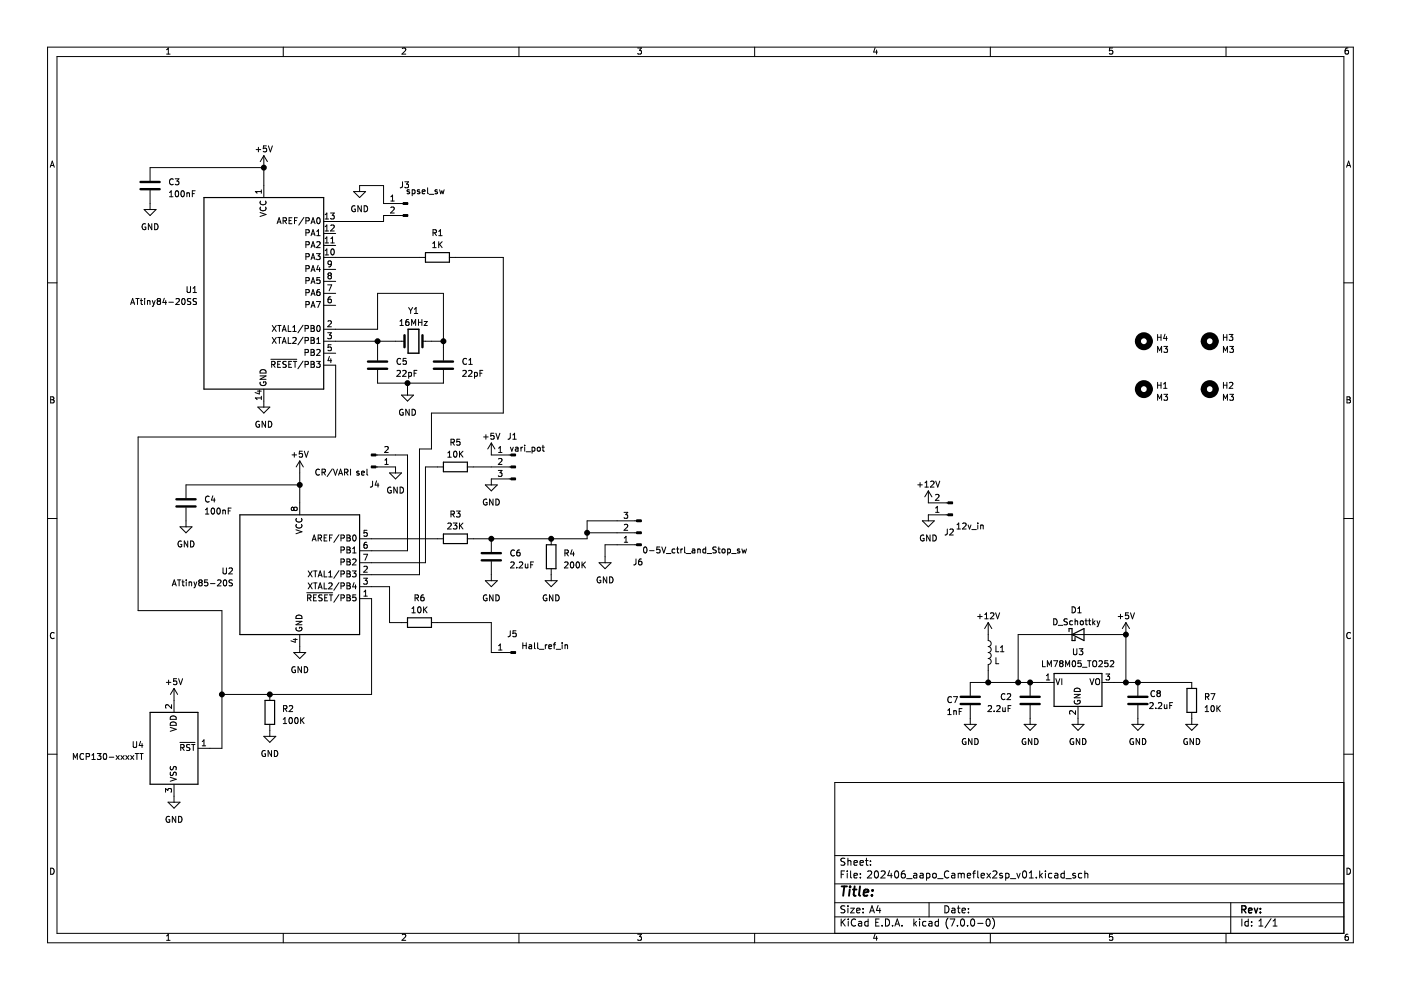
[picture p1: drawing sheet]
<svg xmlns="http://www.w3.org/2000/svg" width="297mm" height="210mm" viewBox="0 0 297 210" stroke-linecap="round" stroke-linejoin="round" font-family="sans-serif">
<path d="M.1 0h297v209.9h-297z" fill-rule="evenodd" fill="#fff" stroke="#fff" stroke-width=".35"/>
<g fill="none" stroke="#000" stroke-width=".21">
<path d="M10.1 10h276.8v189.9h-276.8zM12.1 12h272.8v185.9h-272.8zM35.3 11.5h.8M35.3 10.5l.4-.3v1.3M60.1 10v2M85.3 10.3l.5-.1 .2 .3-.8 1h.8M110 10v2M135.2 10.2h.8l-.4 .5 .3 .1v.5l-.1 .2-.6-.2M160 10v2M185.5 10.1l-.3 .9h.8M185.8 10.6v.9M210 10v2"/>
<path d="M235.9 10.2h-.6l-.1 .6 .6-.1 .1 .6-.2 .2-.5-.2M259.9 10v2M285.8 10.2h-.4l-.2 .3v.7l.2 .3 .5-.2-.1-.6h-.4l-.2 .2M10.6 35.5l.5-1.3 .4 1.3M10.8 35.1h.6M36.7 38a.56 .56 0 0 0-.8 .5 .56 .56 0 0 0 .8 .6M37.2 37.9h.7l-.4 .5 .4 .1v.6l-.2 .1-.5-.1M54.3 31.7h1M54.8 31.2v1M55.9 33v8.9M55.9 35.5h-24.1v2.8M55.9 33l-.7 1.3"/>
<path d="M55.9 33l.8 1.3M56.5 30.9h-.6l-.1 .6h.6l.1 .6-.2 .1-.5-.1M56.9 30.9l.4 1.3 .4-1.3M85.3 38.5v1.1l-.4 .2M85.8 38.5h.8l-.4 .5 .4 .1v.6l-.2 .1-.6-.1M90.7 39.8v1.1l.1 .2M285.5 35.5l.4-1.3 .5 1.3M285.6 35.1h.6M10.1 60h2M30.6 44.4h2.5l-1.3 1.3zM30.9 47.5a.58 .58 0 0 0-.8 .6 .58 .58 0 0 0 .8 .5v-.4h-.2M31.8 40.4v4"/>
<path d="M32.2 47.4v1.3l-.7-1.3v1.3M32.8 47.4a.64 .64 0 0 1 .7 .7 .64 .64 0 0 1-.7 .6zM35.9 41.7h.8M35.9 40.8l.4-.4v1.3M37.3 40.6l.2-.2a.68 .68 0 0 1 .4 .7 .68 .68 0 0 1-.4 .6l-.3-.5zM38.5 40.6l.2-.2a.68 .68 0 0 1 .4 .7 .68 .68 0 0 1-.4 .6l-.3-.5zM39.6 40.9v.8M39.6 41l.5-.1 .1 .8M40.8 41.1h.4M41.4 40.4h-.6v1.3M55.1 45.1l1.3 .4-1.3 .4M55.3 43.9a.56 .56 0 0 0 .5 .8 .56 .56 0 0 0 .5-.8"/>
<path d="M55.3 42.6a.56 .56 0 0 0 .5 .8 .56 .56 0 0 0 .5-.8M55.4 40.6h-1.3l.4 .4M55.4 40.3v.7M58.8 47.4l.4-1.2 .4 1.2M58.9 47.1h.6M60 46.8h.6l.1-.5-.7-.1v1.2M60.3 46.8l.4 .6M61.3 46.8h.4M61.9 46.2h-.6v1.2h.6M62.4 46.8h.5M63 46.2h-.6v1.2M64.4 46.1l-1.1 1.6"/>
<path d="M64.9 46.8h.6v-.5l-.6-.1v1.2M64.9 49.4l.6-.1v-.5l-.6-.1v1.3M64.9 59.5h.6v-.5l-.6-.1v1.2M64.9 51.9l.6-.1v-.4l-.6-.2v1.3M64.9 54.4h.6v-.5l-.6-.1v1.2M64.9 57l.6-.1v-.5l-.6-.1v1.3M65.9 55l.5-1.2 .4 1.2M65.9 52.5l.5-1.3 .4 1.3M65.9 50l.5-1.3 .4 1.3M65.9 47.4l.5-1.2 .4 1.2M65.9 57.6l.5-1.3 .4 1.3M66.1 54.7h.6"/>
<path d="M66.1 52.1h.6M66.1 49.6h.6M66.1 47.1h.6M66.1 59.8h.6M66.1 57.2h.6M67.1 53.8h.8l-.4 .5 .3 .1v.5l-.2 .1-.5-.1M67.2 51.4l.4-.2 .3 .4-.8 .9h.8M67.2 50h.7M67.2 49.1l.3-.4v1.3M67.3 46.3l.2-.1a.68 .68 0 0 1 .4 .6 .68 .68 0 0 1-.4 .6l-.3-.5zM67.5 56.3l-.3 .9h.7M67.8 56.7v.9"/>
<path d="M67.8 58.9h-.6v.6l.6-.1v.6l-.2 .1-.4-.1M68.6 54.6h21.6M68.6 52h2.6M68.6 49.5h2.6M68.6 59.7h2.6M68.6 57.1h2.6M68.9 54h.8M68.9 45.5l.4-.3v1.2M68.9 48.1l.4-.4v1.3M68.9 50.6l.4-.4v1.3M68.9 53.1l.4-.3v1.2M68.9 51.5h.8"/>
<path d="M68.9 49h.8M68.9 46.4h.8M69.8 58.4l-.3 .2 .1 .4 .2 .1h.2l.3-.2v-.3l-.3-.2M69.8 58.4l-.3-.2 .3-.3h.2l.3 .2-.3 .3M69.8 58.4h.2M70.1 45.2h.8l-.5 .4 .4 .2v.5l-.2 .1-.5-.1M70.1 47.8l.5-.1 .3 .4-.8 .9h.8M70.1 51.5h.8M70.1 50.6l.4-.4v1.3M70.3 52.9l.1-.1a.68 .68 0 0 1 .5 .6 .68 .68 0 0 1-.5 .6l-.3-.4zM70.3 55.9l-.3 .2-.3-.1-.1-.6 .4-.1 .3 .3-.1 .7-.2 .2-.3 .1M75 40.6h2.5l-1.3 1.3z"/>
<path d="M75.3 43.7a.58 .58 0 0 0-.8 .6 .58 .58 0 0 0 .8 .5v-.5h-.2M76.2 40.6v-1.3h5.1v3.9h4.2M76.6 43.6v1.3l-.7-1.3v1.3M77.2 43.6a.64 .64 0 0 1 .7 .7 .64 .64 0 0 1-.7 .6zM82.9 42.6h.7M82.9 41.7l.3-.3v1.2M82.9 44l.4-.1 .3 .4-.8 .9h.8M85.5 43h.9v.3h-.9zM85.5 45.6h.9v.2h-.9zM85.5 45.7h-4.2v1.3h-12.7M86.8 40.3l-.3-.1-.2 .2 .1 .2 .4 .1v.3h-.5M87.4 40.3l.4-.1 .2 .3-.1 .5h-.5"/>
<path d="M87.4 40.2v1.3M89 40.3l-.3-.1-.2 .2v.2l.5 .1v.3h-.5M89.5 40.7l.6-.2v-.2l-.4-.1-.2 .2 .1 .6h.5M91 41.2h1M91.7 52.5h.8M91.7 51.6l.4-.4v1.3M91.8 49.4l.6-.1 .1-.5-.7-.1v1.3M92.1 49.4l.4 .6M92.7 40.3l-.3-.1-.2 .2 .1 .2 .4 .1v.3h-.5M93 51.2v1.3M93 50h.7M93 49.1l.4-.4v1.3"/>
<path d="M93.2 51.8l.5 .7M93.2 40.2l.2 .9 .3-.6 .2 .6 .3-.9M93.7 51.2l-.7 .8M95.3 54.6h11.4v33h-15.2v7.6h-2.6v26.7h-12.7M284.9 60h2M27.7 64.6l.4-1.3 .4 1.3M27.8 64.2h.6M28.8 63.3h.7M29.1 63.3v1.3M29.8 63.7h.4M29.9 63.3v1.1l.3 .2M30.7 63.3v.1"/>
<path d="M30.7 63.7v.9M31.3 63.8h.4l.1 .8M31.3 63.7v.9M32.3 63.7l.3 .9M32.6 64.6l-.3 .4M32.9 63.7l-.3 .9M33.6 63.8l-.3-.2 .3-.3h.2l.2 .2-.2 .3M33.6 63.8l-.3 .3 .1 .3 .2 .2h.2l.2-.3v-.3l-.2-.2M33.6 63.8h.2M34.8 63.2l-.3 .9h.8M35.1 63.7v.9M35.8 64.1h1"/>
<path d="M37.3 63.4l.5-.1 .2 .4-.8 .9h.8M38.6 63.4l.2-.1a.68 .68 0 0 1 .5 .6 .68 .68 0 0 1-.5 .7l-.3-.5zM39.7 60.8v1l.2 .2h.4l.1-.2v-1M40.5 63.4h-.7v.4l.5 .2 .2 .3-.3 .3-.5-.1M40.9 62h.8M40.9 61.1l.4-.3v1.2M41.7 63.4h-.7v.4l.5 .2 .2 .3-.3 .3-.5-.1M55.1 79.7h1.3l-1.3 .7h1.3M55.3 78.5a.66 .66 0 0 1 .8-.1 .66 .66 0 0 1 .3 .7h-1.3zM57.4 76.2h5.5M57.6 77.3l.6-.1 .1-.5-.7-.1v1.3M57.7 69l.9 1.3"/>
<path d="M57.7 71.5l.9 1.3M57.9 77.3l.4 .6M58.6 69l-.9 1.3M58.6 71.5l-.9 1.3M58.9 69h.7M58.9 71.5h.7M58.9 77.2h.4M59.2 69v1.3M59.2 71.5v1.3M59.5 76.6h-.6v1.3h.6M59.8 70.3l.5-1.3 .4 1.3M59.8 72.8l.5-1.3 .4 1.3"/>
<path d="M60 69.9h.6M60 72.5h.6M60.7 76.7h-.7v.4l.6 .2 .1 .4-.3 .2-.4-.1M61.1 69v1.3h.6M61.1 71.5v1.3h.6M61.2 77.2h.5M61.8 76.6h-.6v1.3h.6M62.1 71.7l.5-.2 .2 .4-.8 .9h.8M62.1 69.4l.3-.4v1.3M62.1 70.3h.7M62.2 76.6h.7M62.6 76.6v1.3"/>
<path d="M64.3 68.9l-1.1 1.7M64.3 71.5l-1.1 1.6M64.3 76.6l-1.1 1.6M64.7 77.3l.6-.1v-.5l-.6-.1v1.3M64.7 72.2h.6v-.5l-.6-.2v1.3M64.7 69.7l.6-.1v-.5l-.6-.1v1.3M64.7 74.7h.6v-.5l-.6-.1v1.3M64.9 62.1l.6-.1v-.5l-.6-.1v1.3M64.9 64.6l.6-.1v-.4l-.6-.2v1.3M65.9 76.6h.5l.2 .3-.2 .3 .2 .1 .1 .4-.3 .2h-.5zM65.9 69h.5l.2 .2-.2 .4 .2 .1 .1 .3-.3 .3h-.5zM65.9 74.1h.5l.2 .2-.2 .4 .2 .1 .1 .3-.3 .3h-.5z"/>
<path d="M65.9 71.5h.5l.2 .3-.2 .4 .2 .1 .1 .3-.3 .2h-.5zM65.9 69.6h.5M65.9 72.2h.5M65.9 77.2h.5M65.9 74.7h.5M65.9 65.2l.5-1.3 .4 1.3M65.9 62.7l.5-1.3 .4 1.3M65.9 60.1l.5-1.2 .4 1.2M66.1 64.8h.6M66.1 62.3h.6M67.1 76.6h.8l-.4 .5 .3 .1v.6l-.2 .1-.5-.1M67.1 63.9h.8l-.5 1.3"/>
<path d="M67.2 74.2l.4-.1 .3 .3-.8 1h.8M67.2 71.9l.3-.4v1.3M67.2 72.8h.7M67.3 69.1l.2-.1a.68 .68 0 0 1 .4 .6 .68 .68 0 0 1-.4 .7l-.3-.5zM67.8 61.4l-.4 .1-.2 .2v.7l.2 .3 .4-.2v-.6h-.4l-.2 .2M68.6 77.4h2.6v15.3h-41.9v36.8h17.8v29.2h-5.1M68.6 69.8h11.5v-7.6h13.9v14.2M68.6 72.3h17.2M68.6 62.2h2.6M68.6 74.9h2.6M68.6 64.7h2.6M69.5 70.5h.8l-.5 .5 .4 .2v.5l-.2 .1-.5-.1"/>
<path d="M69.5 60.4h.8l-.5 1.3M69.5 68.1l.5-.1 .3 .4-.8 .9h.8M69.8 75.6l-.3 .9h.8M70.1 76v.9M70.1 62.9l-.3 .1-.2 .2-.1 .8 .3 .2 .4-.1-.1-.6-.3-.1-.3 .3M70.2 73.1h-.6l-.1 .6 .6-.1 .1 .6-.2 .2-.5-.2M80.1 72.3v4.1M80.1 78.4v2.8h13.9v-2.8M84.2 78.6l.5-.1 .2 .4-.8 .9h.8M84.8 69h.7M84.8 68.1l.4-.4v1.3M85 76.1a.56 .56 0 0 0-.8 .5 .56 .56 0 0 0 .8 .5"/>
<path d="M85.4 78.6l.5-.1 .2 .4-.8 .9h.8M86.1 76h-.6l-.1 .6 .6-.1 .1 .6-.2 .2-.5-.2M86.6 67.7l-.4 .1-.1 .2-.1 .8 .2 .2 .5-.1-.1-.6-.4-.1-.2 .3M86.6 65.2l.5 .7M86.7 79h.3l.3 .2-.2 .5h-.4M86.7 79v1.2M87.1 65.9v.6M87.3 69v-1.3l.4 .9 .4-.9v1.3M87.5 65.2l-.4 .7M87.8 79.1h.4M87.8 66.5h.8M87.8 65.6l.4-.4v1.3"/>
<path d="M88.4 78.5h-.6v1.3M88.7 67.7v1.3M88.7 68.3h.8M89.5 67.7v1.3M89.6 72.3h4.4M89.9 68.2h.7l-.7 .8h.7M98.1 78.6l.5-.1 .3 .4-.8 .9h.8M98.9 76.1a.56 .56 0 0 0-.8 .5 .56 .56 0 0 0 .8 .5M99.3 78.6l.5-.1 .3 .4-.8 .9h.8M99.4 77.3h.7M99.4 76.4l.4-.4v1.3M100.6 79h.4l.2 .2-.1 .5h-.5"/>
<path d="M100.6 79v1.2M101.8 79.1h.4M102.4 78.5h-.6v1.3M245.4 71.5h.8M245.4 70.9v1.3M245.4 74.7v-1.2l.5 .9 .4-.9v1.2M246.2 70.9v1.3M246.8 73.5h.7l-.4 .4 .4 .2v.5l-.2 .1-.5-.1M247 70.9l-.3 .9h.8M247.3 71.3v.9M259.4 70.9v1.3M259.4 74.7v-1.2l.4 .9 .4-.9v1.2"/>
<path d="M259.4 71.5h.7M260.1 70.9v1.3M260.6 70.9h.8l-.4 .5 .3 .1v.6l-.2 .1-.5-.1M260.7 73.5h.8l-.4 .4 .4 .2v.5l-.2 .1-.6-.1M10.7 84.1h.5l.2 .3-.2 .3 .2 .2 .1 .3-.3 .2h-.5zM10.7 84.7h.5M54.6 82.9h.8M54.7 86.3h2.5l-1.3 1.3zM55 89.4a.58 .58 0 0 0-.8 .6 .58 .58 0 0 0 .8 .5v-.5h-.2M55 82.7v.8l-.9-.3M55.2 81a.58 .58 0 0 0 .6 .8 .58 .58 0 0 0 .5-.8h-.4v.2M55.4 84.4h-1.3l.4 .3"/>
<path d="M55.4 84v.7M55.9 82.5v3.8M56.3 89.3v1.3l-.7-1.3v1.3M56.9 89.3a.64 .64 0 0 1 .7 .7 .64 .64 0 0 1-.7 .6zM61.9 96.4h1M62.4 96v.9M63.6 97.7v11.5M63.6 97.7l-.8 1.3M63.6 97.7l.7 1.3M64.1 95.7h-.6l-.1 .6 .6-.1 .1 .6-.2 .1-.5-.1M64.5 95.7l.4 1.2 .5-1.2M67.7 99.6a.56 .56 0 0 0-.8 .5 .56 .56 0 0 0 .8 .5"/>
<path d="M70.5 99.4l-1.1 1.6M70.7 99.5l.4 1.2 .4-1.2M74.3 99.5v1.2M76.1 100l-.3-.1-.2 .2 .1 .2 .4 .1v.3h-.5M77.8 99.5v1.1l.2 .1M78.8 96.3h.8v.3h-.8zM78.8 98.9h.8v.2h-.8zM79.6 96.5h6.8v20.3h-10.2M79.6 99h4.3v1.3M81.6 94.8l.5-.1 .2 .3-.8 .9h.8M81.6 98.5h.7M81.6 97.6l.4-.4v1.3"/>
<path d="M85.1 83.8h2.6l-1.3 1.2zM85.4 86.8a.58 .58 0 0 0-.7 .6 .58 .58 0 0 0 .8 .5v-.4h-.2M86.4 81.2v2.6M86.8 86.8v1.2l-.8-1.2v1.2M87.4 86.8a.64 .64 0 0 1 .7 .6 .64 .64 0 0 1-.7 .6zM94 99h-3.8v20.3h-14M95 96.9h.7M95 96l.3-.3v1.2M95.6 93.8l.6-.1 .1-.5-.7-.1v1.3M95.9 93.8l.4 .6M96.3 95.8l.2-.1a.68 .68 0 0 1 .4 .6 .68 .68 0 0 1-.4 .6l-.3-.5zM97.4 95.7v1.2"/>
<path d="M97.5 93.1h-.6l-.1 .6h.6l.1 .6-.2 .1-.5-.1M97.6 96.2l.6 .7M98.2 95.7l-.8 .7M99.1 99h9.3M102.5 92.6h1M103 92.2v.9M104.2 93.9v2.6h4.2M104.2 93.9l-.8 1.3M104.2 93.9l.7 1.3M104.7 91.9h-.6l-.1 .6 .7-.1v.6l-.2 .1-.5-.1M105.1 91.9l.5 1.2 .4-1.2M105.7 99.7h.7l-.4 .5 .4 .1v.6l-.2 .1-.5-.1"/>
<path d="M105.7 95l.4-.3v1.2M105.7 95.9h.7M105.7 97.3l.5-.1 .2 .4-.7 .9h.7M108.2 91.9l-.1 1-.4 .2M108.2 94.8l.3 .9 .3-.9M108.4 96.3h.8v.3h-.8zM108.4 98.9h.8v.2h-.8zM108.7 92.2l.4-.3v1.2M108.7 93.1h.8M109.3 94.9h.5l.1 .8M109.9 95.1l-.7 .3 .2 .3 .5-.1M110.5 94.8v.9"/>
<path d="M110.8 94.8l-.3 .3M111.2 94.4v.1M111.2 94.8v.9M111.5 95.8h1M112.8 94.9l.4-.1 .2 .3-.1 .5h-.5M112.8 94.8v1.3M114 94.9l.1-.1 .4 .1-.1 .7-.4-.1zM114.9 94.8h.5M115.1 94.4v1.1l.3 .2M245.4 81.1v1.2M245.4 84.9v-1.3l.5 .9 .4-.9v1.3M245.4 81.7h.8"/>
<path d="M246.2 81.1v1.2M246.7 82.3h.7M246.7 81.4l.4-.3v1.2M246.8 83.6h.7l-.4 .5 .4 .1v.6l-.2 .1-.5-.1M259.4 81.1v1.2M259.4 84.9v-1.3l.4 .9 .4-.9v1.3M259.4 81.7h.7M260.1 81.1v1.2M260.7 81.2l.4-.1 .3 .3-.8 .9h.8M260.7 83.6h.8l-.4 .5 .4 .1v.6l-.2 .1-.6-.1M285.6 84.1h.4l.3 .3-.3 .3 .3 .2v.3l-.2 .2h-.5zM285.6 84.7h.4"/>
<path d="M10.1 109.9h2M38.2 111.7h2.5l-1.3 1.3zM38.5 114.8a.58 .58 0 0 0-.8 .5 .58 .58 0 0 0 .8 .6v-.5h-.2M39.4 107.6v4.1M39.8 114.7v1.3l-.7-1.3v1.3M40.4 114.7a.64 .64 0 0 1 .7 .6 .64 .64 0 0 1-.7 .7zM43.6 109h.7M43.6 108.1l.3-.4v1.3M44.3 105.3a.56 .56 0 0 0-.8 .5 .56 .56 0 0 0 .8 .5M44.9 107.8l.2-.1a.68 .68 0 0 1 .4 .7 .68 .68 0 0 1-.4 .6l-.3-.5zM45.1 105.1l-.3 .9h.8M45.4 105.6v.9"/>
<path d="M46.1 107.8l.2-.1a.68 .68 0 0 1 .4 .7 .68 .68 0 0 1-.4 .6l-.3-.5zM47.2 108.3l.5-.1 .1 .8M47.2 108.1v.9M48.4 108.3h.4M49 107.7h-.6v1.3M62.3 107.8l.2-.3h.3l.2 .3v.2l-.2 .3-.4-.1-.1-.2M62.3 107.8l-.2-.3-.3 .3v.3l.2 .2 .3-.3M62.3 107.8v.2M62.7 112.3l1.3 .4-1.3 .5M62.9 111.2a.56 .56 0 0 0 .5 .8 .56 .56 0 0 0 .5-.8M62.9 109.9a.56 .56 0 0 0 .5 .8 .56 .56 0 0 0 .5-.8M63.6 102.8h-24.2v2.8"/>
<path d="M66.2 114.7l.4-1.3 .4 1.3M66.3 114.3h.6M67.5 114.1l.6-.1v-.4l-.6-.2v1.3M67.8 114.1l.4 .6M68.3 100.1h.6v-.5l-.6-.1v1.2M68.6 100.1l.4 .6M68.7 114h.4M69.3 113.4h-.6v1.3h.6M69.9 114h.4M70.5 113.4h-.6v1.3M71.8 100.7l.4-1.2 .4 1.2M71.9 113.4l-1.1 1.6"/>
<path d="M71.9 100.4h.6M72.3 116.6h.6l.1-.5-.7-.1v1.2M72.3 119.2l.6-.1 .1-.5-.7-.1v1.3M72.3 114.1l.6-.1 .1-.4-.7-.2v1.3M73.1 100.1h.6v-.5l-.6-.1v1.2M73.4 100.1l.4 .6M73.6 118.5h.4l.2 .3-.2 .3 .2 .1 .1 .3-.3 .3h-.4zM73.6 116h.4l.2 .2-.2 .4 .2 .1 .1 .3-.3 .2h-.4zM73.6 113.4h.4l.2 .3-.2 .3 .2 .2 .1 .3-.3 .2h-.4zM73.6 114h.4M73.6 116.6h.4M73.6 119.1h.4"/>
<path d="M74.8 117.2h.7M74.8 118.6l.5-.1 .2 .4-.8 .9h.8M74.8 116.3l.3-.3v1.2M74.9 113.6l.2-.2a.68 .68 0 0 1 .4 .7 .68 .68 0 0 1-.4 .6l-.3-.5zM76.2 114.2h17.8M76.7 100.3l.6-.1-.1-.2-.4-.1-.1 .2v.6h.5M77.1 117.5h.8l-.5 1.3M77.8 115h-.4l-.2 .3v.7l.2 .2 .4-.1v-.6h-.4l-.2 .2M77.8 112.4h-.6v.6h.6v.6l-.2 .1-.4-.1M79 102l-.1 1.1-.4 .2M79.8 101.9l-.3 1h.8M80.1 102.4v.9"/>
<path d="M82.6 100.3h2.5l-1.2 1.2zM82.9 103.3a.58 .58 0 0 0-.7 .6 .58 .58 0 0 0 .8 .5v-.4h-.3M84.2 103.3v1.2l-.7-1.2v1.2M84.8 103.3a.64 .64 0 0 1 .8 .6 .64 .64 0 0 1-.8 .6zM95 111l.4-.1 .3 .4-.8 .9h.8M95.6 109h.6l.1-.5-.7-.1v1.2M95.9 109l.4 .6M96.1 110.9h.8l-.4 .5 .3 .1v.5l-.2 .2-.5-.2M96.8 108.4h.8l-.5 .4 .4 .2v.5l-.2 .1-.5-.1M97.4 110.9v1.3M97.6 111.4l.6 .8M98.2 110.9l-.8 .7"/>
<path d="M102.9 102.8h2.5l-1.2 1.3zM103.2 105.9a.58 .58 0 0 0-.7 .6 .58 .58 0 0 0 .8 .5v-.5h-.3M104.2 114.2v2.8M104.2 119.1v4M104.5 105.8v1.3l-.7-1.3v1.3M105.1 105.8a.64 .64 0 0 1 .8 .7 .64 .64 0 0 1-.8 .6zM108.3 119.3l.5-.2 .2 .4-.8 .9h.8M108.4 101.5h-4.2v1.3M108.4 101.4h.8v.3h-.8zM109.1 116.7a.56 .56 0 0 0-.8 .5 .56 .56 0 0 0 .8 .6M110.1 119.3l.5-.2 .2 .4-.8 .9h.8M110.2 116.6l-.4 .1-.2 .2v.7l.2 .3 .4-.1v-.7h-.4l-.2 .2"/>
<path d="M111.4 119.6v.8l.5-.1M111.9 119.6v.8M112.5 119.7h.4M113.1 119.1h-.6v1.3M116.9 114.2v1.3M119.7 119.3l.5-.2 .2 .4-.7 .9h.7M119.8 117.3l.6-.1v-.5l-.6-.1v1.3M120.1 117.3l.4 .6M121 119.3l.2-.2a.68 .68 0 0 1 .5 .7 .68 .68 0 0 1-.5 .6l-.3-.5zM121.3 116.5l-.3 1h.8M121.6 117v.9M122.3 119.3l.1-.2a.68 .68 0 0 1 .5 .7 .68 .68 0 0 1-.5 .6l-.3-.5z"/>
<path d="M123.4 119.1v1.3M123.6 119.7l.5 .7M124.1 119.1l-.7 .8M124.5 113h10.5M127 119.3h2.6l-1.3 1.3zM132.3 108.6h.8l-.4 .5 .3 .1v.6l-.2 .1-.5-.1M132.4 115h.7M132.4 114.1l.3-.4v1.3M132.4 111.3l.4-.1 .3 .3-.8 .9h.8M134.8 118.5v1.1l-.4 .2M135 110.4h-10.5v3.8h-25.4M135 115.5h-6.7v3.8"/>
<path d="M135 110.3h.9v.3h-.9zM135 112.8h.9v.3h-.9zM135 115.4h.9v.2h-.9zM136 118.5l-.4 .1-.2 .2v.7l.2 .3 .5-.1-.1-.6-.4-.1-.2 .2M136.6 116.1l.1-.1a.68 .68 0 0 1 .5 .6 .68 .68 0 0 1-.5 .6l-.3-.4zM137.7 116.8h1M139.9 116h-.6l-.1 .6 .6-.1 .1 .6-.2 .1-.5-.1M140.3 116l.4 1.2 .5-1.2M141.3 117.4h.9M143.1 116.5l-.4-.1-.2 .2 .1 .6h.5M143.5 116.4h.4M143.6 116v1.1l.3 .1"/>
<path d="M144.4 116.4v.8M144.7 116.4l-.3 .2M145.1 116v1.1l.2 .1M145.5 117.4h1M146.8 116.5h.5v.7M147.3 116.7l-.6 .2 .2 .3h.4M147.9 116.5h.5l.1 .7M147.9 116.4v.8M149.6 116.5l-.3-.1-.3 .2 .1 .6h.5M149.6 116v1.2M149.9 117.4h1M151.9 116l-.7 .1v.4l.5 .2 .2 .3-.3 .2h-.5"/>
<path d="M152.2 116.4h.5M152.4 116v1.1l.3 .1M153.1 116.5l.2-.1 .4 .1-.1 .7-.5-.1zM154.3 116.5l.3-.1 .3 .2-.1 .6h-.5M154.3 116.4v1.3M155.1 117.4h1M156.8 116.5l-.3-.1-.2 .2 .1 .2 .4 .1v.3h-.5M157.3 116.4l.2 .8 .3-.6 .2 .6 .3-.8M194.6 102.8h1M195.1 102.3v1M195.6 110.4h2.5l-1.3 1.3zM195.9 113.5a.58 .58 0 0 0-.8 .6 .58 .58 0 0 0 .8 .5v-.4h-.2"/>
<path d="M196.1 103.3h.7M196.1 102.4l.4-.4v1.3M196.8 104.1v2.5h4.2M196.8 104.1l-.7 1.3M196.8 104.1l.8 1.3M197.2 113.4v1.3l-.7-1.3v1.3M197.3 102.1l.5-.1 .2 .4-.7 .9h.7M197.8 113.4a.64 .64 0 0 1 .7 .7 .64 .64 0 0 1-.7 .6zM198.4 108.6h.7M198.4 107.7l.3-.3v1.2M198.4 104.9l.5-.1 .2 .4-.8 .9h.8M198.4 102l.4 1.3 .4-1.3"/>
<path d="M200.8 112.2v1.1l-.4 .1M201 109h.9v.3h-.9zM201 109.2h-4.2v1.2M201 106.5h.9v.2h-.9zM201.4 112.3l.5-.1 .2 .3-.8 .9h.8M202.9 112.2h.7M202.9 111.3l.4-.4v1.3M204.1 111l.5-.1 .2 .4-.8 .9h.8M205.3 111.3l.3 .9 .3-.9M206 112.3h1M207.3 110.9v.1M207.3 111.3v.9"/>
<path d="M207.9 111.3v.9M207.9 111.4h.5l.1 .8M284.9 109.9h2M11.5 134.2a.58 .58 0 0 0-.8 .6 .58 .58 0 0 0 .8 .5M36.5 124.2l.4-1.2 .5 1.2M36.6 123.9h.6M37.6 123h.7M38 123v1.2M38.6 123.4h.5M38.8 123v1l.3 .2M39.5 123v.1M39.5 123.4v.8"/>
<path d="M40.1 123.5l.5-.1v.8M40.1 123.4v.8M41.1 123.4l.3 .8M41.4 124.2l-.3 .4M41.7 123.4l-.3 .8M42.4 123.5l-.3 .2 .1 .4 .2 .1h.2l.3-.2v-.3l-.3-.2M42.4 123.5l-.3-.2 .3-.3h.2l.3 .2-.3 .3M42.4 123.5h.2M44 123h-.6v.6l.6-.1v.6l-.2 .1-.4-.1M44.6 123.7h1M46.1 123.1l.5-.1 .3 .3-.8 .9h.8M47.3 120.4v1l.2 .3 .4-.1 .1-.2v-1"/>
<path d="M47.5 123.1l.1-.1a.68 .68 0 0 1 .5 .6 .68 .68 0 0 1-.5 .6l-.3-.5zM48.6 120.5l.4-.1 .3 .4-.8 .9h.8M49.3 123l-.7 .1v.3l.6 .3 .1 .3-.3 .2h-.4M62.2 135.6h.8M62.3 138.4h2.5l-1.2 1.2zM62.6 135.4v.8l-.9-.3M62.7 131.7h1.3l-1.3 .8h1.3M62.8 133.1a.58 .58 0 0 0 .6 .7 .58 .58 0 0 0 .5-.8h-.4v.3M62.9 130.5a.66 .66 0 0 1 .8 0 .66 .66 0 0 1 .3 .6h-1.3zM63.6 134.5v3.9M65 125.7h5.5M65.2 126.8l.6-.1 .1-.5-.7-.1v1.3"/>
<path d="M65.3 121l.9 1.3M65.3 123.6l.9 1.3M65.5 126.8l.4 .6M66.2 121l-.9 1.3M66.2 123.6l-.9 1.3M66.5 123.6h.7M66.5 121h.7M66.5 126.7h.4M66.9 121v1.3M66.9 123.6v1.3M67.1 126.1h-.6v1.3h.6M67.5 122.3l.4-1.3 .4 1.3"/>
<path d="M67.5 124.9l.4-1.3 .4 1.3M67.6 122h.6M67.6 124.5h.6M68.3 126.2h-.7v.4l.6 .3 .1 .3-.2 .2-.5-.1M68.7 121v1.3h.6M68.7 123.6v1.3h.6M68.8 126.7h.5M69.5 126.1h-.7v1.3h.7M69.7 123.7l.5-.1 .2 .3-.8 1h.8M69.7 122.3h.7M69.7 121.4l.4-.4v1.3M69.8 126.1h.7"/>
<path d="M70.2 126.1v1.3M71.9 126.1l-1.1 1.6M71.9 121l-1.1 1.6M71.9 123.5l-1.1 1.7M72.3 126.8l.6-.1 .1-.5-.7-.1v1.3M72.3 124.3l.6-.1 .1-.5-.7-.1v1.3M72.3 121.7h.6l.1-.5-.7-.2v1.3M73.6 126.1h.4l.2 .3-.2 .3 .2 .2 .1 .3-.3 .2h-.4zM73.6 121h.4l.2 .3-.2 .4 .2 .1 .1 .3-.3 .2h-.4zM73.6 123.6h.4l.2 .2-.2 .4 .2 .1 .1 .3-.3 .3h-.4zM73.6 126.7h.4M73.6 121.7h.4"/>
<path d="M73.6 124.2h.4M74.7 121h.8l-.4 .5 .3 .2v.5l-.1 .1-.6-.1M75.1 123.5l-.3 .9h.8M75.4 124v.9M75.4 126.1h-.6v.6h.6v.6l-.1 .1-.5-.1M76.2 124.4h6.4v7.6h3.8M76.2 126.9h2.6v20.3h-31.7M77.1 122.6h.8l-.4 .5 .3 .1v.5l-.2 .2-.5-.2M77.2 125.5l.3-.4v1.3M77.2 126.4h.7M77.2 120.2l.4-.1 .3 .3-.8 .9h.8M87.3 129.9h.8"/>
<path d="M87.3 129l.4-.3v1.2M88 126.8l.6-.1 .1-.5-.7-.1v1.3M88.3 126.8l.4 .6M88.7 128.8l.1-.1a.68 .68 0 0 1 .5 .6 .68 .68 0 0 1-.5 .6l-.3-.5zM89.8 126.1l-.3 .1-.2 .2-.1 .8 .3 .2 .4-.1-.1-.6-.3-.1-.3 .3M89.8 128.7v1.2M90 129.2l.5 .7M90.5 128.7l-.7 .7M91.5 132h12.7v6.4h4.2M102.9 123.1h2.5l-1.2 1.3zM103.2 126.2a.58 .58 0 0 0-.7 .6 .58 .58 0 0 0 .8 .5v-.4h-.3M104.5 126.1v1.3l-.7-1.3v1.3"/>
<path d="M105.1 126.1a.64 .64 0 0 1 .8 .7 .64 .64 0 0 1-.8 .6zM105.7 137.8h.7M105.7 136.9l.4-.3v1.2M108.2 133.7l-.1 1.1-.4 .2M108.4 138.2h.8v.3h-.8zM109.4 133.7h-.6l-.1 .6h.6l.1 .6-.2 .1-.5-.1M109.6 120.3v.1M110.8 136.3v1.2M110.8 136.9h.8M111.6 136.3v1.2M112.2 136.8h.5v.7M112.7 137l-.6 .2 .2 .3h.4"/>
<path d="M113.3 136.3v1.1l.2 .1M114 136.3v1.1l.2 .1M114.4 137.7h.9M115.6 123.1h2.5l-1.2 1.3zM115.6 136.7v.8M115.9 126.2a.58 .58 0 0 0-.7 .6 .58 .58 0 0 0 .8 .5v-.4h-.3M116 136.7l-.4 .2M116.3 137.1l.7-.1-.1-.2-.4-.1-.2 .2 .1 .6h.5M116.9 120.6v2.5M117.2 126.1v1.3l-.7-1.3v1.3M117.3 136.7h.5M117.8 136.3l-.3 .2v1"/>
<path d="M117.8 126.1a.64 .64 0 0 1 .8 .7 .64 .64 0 0 1-.8 .6zM117.9 137.7h1M119.2 136.3v.1M119.2 136.7v.8M119.8 136.8h.5v.7M119.8 136.7v.8M127.3 122.4a.58 .58 0 0 0-.7 .6 .58 .58 0 0 0 .8 .5v-.5h-.3M128.6 122.3v1.3l-.7-1.3v1.3M129.3 122.3a.64 .64 0 0 1 .7 .7 .64 .64 0 0 1-.7 .6zM207.3 130.7h1M207.8 130.2v1M208.8 131.2h.7"/>
<path d="M208.8 130.3l.4-.4v1.3M209.5 132v3.8a.63 .63 0 0 1 .7 .6 .63 .63 0 0 1-.7 .7 .63 .63 0 0 1 .7 .6 .63 .63 0 0 1-.7 .7 .63 .63 0 0 1 .7 .6 .63 .63 0 0 1-.7 .6 .63 .63 0 0 1 .7 .7 .63 .63 0 0 1-.7 .6v3.8M209.5 132l-.7 1.3M209.5 132l.8 1.3M210 130.1l.5-.2 .2 .4-.8 .9h.8M211.1 129.9l.4 1.3 .4-1.3M211.2 136.9v1.3h.6M211.2 139.5v1.2h.6M212.1 138.2h.8M212.1 137.3l.4-.4v1.3M223.4 131.2a.64 .64 0 0 1 .7 .6 .64 .64 0 0 1-.7 .7zM224.4 132.6h.9"/>
<path d="M226.3 131.3h-.7v.4l.6 .2 .1 .3-.2 .3-.5-.1M227.3 128.7a.64 .64 0 0 1 .7 .6 .64 .64 0 0 1-.7 .6zM227.4 131.7l-.4-.1-.2 .3 .1 .5h.5M227.6 137.5v1.1l.2 .2h.3l.2-.2v-1.1M227.9 131.7h.5l.1 .8M227.9 131.2v1.3M228.5 129.9h.7M228.5 129l.4-.3v1.2M228.8 137.5h.8l-.4 .5 .3 .2v.5l-.2 .1-.5-.1M229.1 131.7l.2-.1 .3 .1v.7h-.5zM230.1 131.6h.4M230.2 131.2v1.1l.3 .2"/>
<path d="M230.8 131.6h.5M231 131.2v1.1l.3 .2M231.7 131.2v1.3M231.8 132l.4 .5M232.2 131.6l-.5 .5M232.6 131.6l.3 .9M232.9 132.5l-.3 .4M233.2 131.6l-.3 .9M237.1 130.7h.9M237.6 130.2v1M238.7 134.5h-22.8v10.2M238.7 132v12.7"/>
<path d="M238.7 132l-.7 1.3M238.7 132l.8 1.3M239.3 129.9h-.6l-.1 .6h.6l.1 .6-.2 .1-.5-.1M239.7 129.9l.4 1.3 .4-1.3M286.3 134.2a.58 .58 0 0 0-.8 .6 .58 .58 0 0 0 .8 .5M10.1 159.9h2M17.7 159.9a.56 .56 0 0 0-.8 .5 .56 .56 0 0 0 .8 .5M20.6 159.8h.8l-.4 .4 .4 .2v.5l-.2 .1-.6-.1M22 159.9l.2-.1a.68 .68 0 0 1 .4 .6 .68 .68 0 0 1-.4 .6l-.3-.5zM28.2 157.2v1.1l.3 .2h.2l.3-.2v-1.1M28.7 159.8h.7M29 159.8v1.2"/>
<path d="M29.6 159.8h.8M29.8 157.2l-.3 .9h.8M30 159.8v1.2M30.1 157.6v.9M35.3 144.7h.9M35.7 144.2v1M36.1 154.2l1.3 .4-1.3 .5M36.3 153.2a.66 .66 0 0 1 .7-.1 .66 .66 0 0 1 .4 .7h-1.3zM36.3 151.9a.66 .66 0 0 1 .7-.1 .66 .66 0 0 1 .4 .7h-1.3zM36.4 149.4v.8l-.9-.8-.4 .3 .1 .4M36.9 146v5M36.9 146l-.8 1.2"/>
<path d="M36.9 146l.8 1.2M37.4 143.9h-.6v.6l.6-.1v.6l-.1 .2-.5-.2M37.9 143.9l.4 1.3 .4-1.3M38.1 157.4h3.2M38.3 158.5h.6l.1-.5-.7-.1v1.2M38.6 158.5l.4 .6M40.3 157.9l-.7 .1v.3l.5 .3 .2 .3-.3 .2h-.5M40.6 157.9h.7M41 157.9v1.2M42.9 158.1h.7M42.9 157.2l.3-.3v1.2M55.9 156.1h2.6l-1.3 1.3z"/>
<path d="M56.2 159.2a.58 .58 0 0 0-.7 .6 .58 .58 0 0 0 .8 .5v-.4h-.2M57.2 147.2v1.3M57.2 153.6v2.5M57.6 159.1v1.3l-.8-1.3v1.3M58.2 159.1a.64 .64 0 0 1 .7 .7 .64 .64 0 0 1-.7 .6zM60.1 153.4h.7M60.1 152.5l.3-.4v1.3M60.1 150.3l.6-.1 .1-.5-.7-.1v1.3M60.4 150.3l.4 .6M61.3 149.7l.5-.1 .3 .4-.8 .9h.8M61.4 152.3l.2-.2a.68 .68 0 0 1 .4 .7 .68 .68 0 0 1-.4 .6l-.3-.5zM62.6 141.4a.58 .58 0 0 0-.7 .6 .58 .58 0 0 0 .7 .5v-.4h-.2"/>
<path d="M62.6 152.3l.2-.2a.68 .68 0 0 1 .4 .7 .68 .68 0 0 1-.4 .6l-.3-.5zM63.7 152.1v1.3M63.9 141.4v1.2l-.7-1.2v1.2M63.9 152.7l.6 .7M64.5 152.1l-.8 .8M64.5 141.4a.64 .64 0 0 1 .8 .6 .64 .64 0 0 1-.8 .6zM200.9 151.5h.8M200.9 150.6l.4-.4v1.3M201.7 147.8a.56 .56 0 0 0-.8 .5 .56 .56 0 0 0 .8 .6M202.2 147.7h.8l-.5 1.3M202.2 150.7v.8M202.2 150.8l.5-.1 .1 .8"/>
<path d="M203.4 150.8h.4M204 150.2h-.6v1.3M204.4 153.6h2.6l-1.3 1.3zM204.7 156.6a.58 .58 0 0 0-.7 .6 .58 .58 0 0 0 .8 .5v-.4h-.2M205.7 149.5v4.1M206.1 156.6v1.3l-.8-1.3v1.3M206.7 156.6a.64 .64 0 0 1 .7 .6 .64 .64 0 0 1-.7 .7zM209.5 149.7l.5-.1 .2 .4-.8 .9h.8M210.8 150.8v.1M211.3 149.7l.5-.1 .2 .4-.7 .9h.7M212.6 150l.1 .8h.4M213.1 147.2a.56 .56 0 0 0-.8 .5 .56 .56 0 0 0 .8 .5"/>
<path d="M213.1 150v.9M213.6 147.2l.4-.1 .3 .3-.8 .9h.8M213.7 150.2h.5M214.3 149.6h-.6v1.3M217.1 153.6h2.6l-1.3 1.3zM217.4 156.6a.58 .58 0 0 0-.7 .6 .58 .58 0 0 0 .8 .5v-.4h-.2M218.4 144.7v2.8M218.4 149.5v4.1M218.8 156.6v1.3l-.8-1.3v1.3M219.4 156.6a.64 .64 0 0 1 .7 .6 .64 .64 0 0 1-.7 .7zM221 140.1v1.3h.6M221.9 144.2h.7"/>
<path d="M221.9 143.3l.3-.4v1.3M222.1 141.4v-1.3l.4 .9 .4-.9v1.3M223.4 140.1h.8l-.5 1.3M223.5 144.7h-17.8v2.8M223.9 143.9l.4 1.3 .4-1.3M224.9 140.6l-.2 .3v.3l.2 .2h.2l.3-.3v-.2l-.3-.3M224.9 140.6l-.2-.2 .2-.3h.2l.3 .2-.3 .3M224.9 140.6h.2M225.1 143.9v1.3M225.9 141.4v-1.3l.5 .9 .4-.9v1.3M227.3 153.6h2.5l-1.2 1.3zM227.4 140.2l.2-.1a.68 .68 0 0 1 .5 .6 .68 .68 0 0 1-.5 .7l-.3-.5z"/>
<path d="M227.6 156.6a.58 .58 0 0 0-.7 .6 .58 .58 0 0 0 .8 .5v-.4h-.3M227.8 147.2h1.2l-1.2 .8h1.2M227.8 148.6a.58 .58 0 0 0 .6 .7 .58 .58 0 0 0 .5-.8h-.4v.2M227.9 146a.66 .66 0 0 1 .8-.1 .66 .66 0 0 1 .3 .7h-1.2zM228 150.7v.8l-.9-.8-.3 .2 .1 .5M228.6 149.8v3.8M228.9 156.6v1.3l-.7-1.3v1.3M229.2 140.1h-.6l-.1 .6 .6-.1 .1 .6-.2 .2-.5-.2M229.5 141.5h1M229.5 156.6a.64 .64 0 0 1 .8 .6 .64 .64 0 0 1-.8 .7zM230.6 140.1h.7M230.9 140.1v1.3"/>
<path d="M231.1 143.9l.4 1.3 .4-1.3M231.7 140.3l.3-.2a.43 .43 0 0 1 .5 .4v.4a.42 .42 0 0 1-.4 .5 .42 .42 0 0 1-.4-.5zM232.4 144.1l.2-.2a.43 .43 0 0 1 .5 .4v.4a.42 .42 0 0 1-.4 .5 .42 .42 0 0 1-.4-.5zM233 140.2l.5-.1 .2 .4-.8 .9h.8M233.6 144.7h19.1v1.3M234.5 142.9h.8l-.5 .5 .4 .1v.5l-.2 .2-.5-.2M234.9 140.1h-.6l-.1 .6 .6-.1 .1 .6-.2 .2-.5-.2M235.4 140.2l.5-.1 .2 .4-.7 .9h.7M240 153.6h2.5l-1.2 1.3zM240.3 156.6a.58 .58 0 0 0-.8 .6 .58 .58 0 0 0 .8 .5v-.4h-.2M241.3 144.7v2.8M241.3 149.5v4.1"/>
<path d="M241.6 156.6v1.3l-.7-1.3v1.3M242.2 156.6a.64 .64 0 0 1 .8 .6 .64 .64 0 0 1-.8 .7zM243.8 149.1l.5-.1 .2 .3-.8 .9h.8M244.8 146.6a.56 .56 0 0 0-.8 .5 .56 .56 0 0 0 .8 .5M245 150.1v.1M245.5 147l-.2 .2 .1 .4 .1 .1h.3l.2-.2v-.3l-.2-.2M245.5 147l-.2-.3 .2-.3h.3l.2 .3-.2 .3M245.5 147h.3M245.6 149.1l.5-.1 .2 .3-.8 .9h.8M246.9 149.4v.8l.5-.1M247.4 149.4v.8M248 149.6h.4"/>
<path d="M248.6 149h-.6v1.2M251.4 153.6h2.5l-1.2 1.3zM251.7 156.6a.58 .58 0 0 0-.7 .6 .58 .58 0 0 0 .8 .5v-.4h-.3M252.7 151v2.6M253 156.6v1.3l-.7-1.3v1.3M253.6 156.6a.64 .64 0 0 1 .8 .6 .64 .64 0 0 1-.8 .7zM255.5 150.9h.8M255.5 150l.4-.4v1.3M255.6 147.7h.6l.1-.5-.7-.1v1.2M255.9 147.7l.4 .6M256.7 147.1h.9l-.6 1.2M256.9 149.7l.1-.1a.68 .68 0 0 1 .5 .6 .68 .68 0 0 1-.5 .7l-.3-.5z"/>
<path d="M258 149.6v1.3M258.2 150.2l.5 .7M258.7 149.6l-.7 .7M284.9 159.9h2M15.6 161v-1.2l.4 .9 .4-.9v1.2M18.3 160.4h.6v-.5l-.6-.1v1.2M19.5 161h.7M19.5 160.1l.3-.3v1.2M23.2 160.5h.9M24.6 160.2l.7 .8M25.3 160.2l-.7 .8M25.6 160.2l.7 .8"/>
<path d="M26.3 160.2l-.7 .8M26.7 160.2l.6 .8M27.3 160.2l-.6 .8M27.7 160.2l.7 .8M28.4 160.2l-.7 .8M35.1 168v-.8l.5 .4 .1-.4h.5l.2 .2-.2 .6M35.6 170.1h2.6l-1.3 1.3zM35.9 173.1a.58 .58 0 0 0-.7 .6 .58 .58 0 0 0 .8 .5v-.4h-.3M36.1 164.8l1.3 .4-1.3 .4M36.2 162.5v.7h.4l.2-.6 .3-.1 .3 .2-.1 .5M36.2 163.7v.7h.4l.2-.6 .3-.1 .3 .3-.1 .4M36.9 166.3v3.8"/>
<path d="M37.3 173.1v1.3l-.8-1.3v1.3M37.9 173.1a.64 .64 0 0 1 .7 .6 .64 .64 0 0 1-.7 .7zM284.9 165.9h-107.9v32M10.7 184.1a.66 .66 0 0 1 .8 .6 .66 .66 0 0 1-.8 .7zM35.3 198.4l.4-.3v1.3M35.3 199.4h.8M60.1 197.9v2M85.3 198.2l.5-.1 .2 .3-.8 1h.8M110 197.9v2M135.2 198.1h.8l-.4 .5 .3 .1v.5l-.1 .2-.6-.2M160 197.9v2M177 194.4h107.9"/>
<path d="M177 191.4h107.9M177 187.4h107.9M177 181.4h107.9M178.3 185.4h.5M178.3 194.8v1.5M178.6 195.5l.6 .8M179.1 184.7h-.8v1.5M179.1 192.1l-.5-.1-.3 .2v.4l.7 .3 .1 .4-.3 .2h-.5M179.1 182h-.5l-.3 .1v.4l.7 .3 .1 .4-.3 .3-.5-.1M179.2 194.8l-.9 .9M179.6 184.7v.1M179.6 185.2v1"/>
<path d="M179.8 182v1.5M179.8 192v.2M179.8 192.5v1M179.8 182.6l.2-.1h.3l.1 1M179.8 194.8v.2M179.8 195.3v1M180.3 192.5h.8l-.8 1h.8M180.3 184.7v1.2l.3 .3M181.1 185.7l.7-.2-.1-.3h-.4l-.2 .2v.7h.6M181.1 183l.7-.2-.1-.3h-.4l-.2 .2v.7h.6M181.4 195a.71 .71 0 0 0-1 .5 .71 .71 0 0 0 .7 .8l.3-.1M181.6 193l.7-.1v-.3l-.5-.1-.2 .3 .1 .7h.6"/>
<path d="M182.1 195.4h.5l.1 .9M182.3 183l.8-.2-.1-.3h-.4l-.3 .2 .1 .7h.6M182.4 186v.2M182.4 185.2v.2M182.7 195.7l-.5 .1-.2 .2 .2 .3h.5M183 193.4v.1M183 192.6v.2M183.5 182.5h.6M183.7 182v1.2l.4 .3M184 184.8l.5-.1 .3 .4-.9 1.1h.9M184.1 195.4l-.5-.1-.3 .3 .2 .7h.6M184.1 194.8v1.5"/>
<path d="M184.4 193.5l.5-1.5 .5 1.5M184.5 193.1h.7M184.6 183.3v.2M184.6 182.5v.2M185.5 184.8l.2-.1a.8 .8 0 0 1 .6 .7 .8 .8 0 0 1-.6 .8l-.3-.6zM185.5 198l-.3 .9h.8M185.7 195.6h.5M185.8 198.5v.9M186.2 192l-.4 1h.9M186.4 194.8h-.7v1.5h.7M186.5 192.5v1M186.8 184.8l.6-.1 .3 .4-1 1.1h1"/>
<path d="M187 196.2v.1M187.7 194.8a.76 .76 0 0 1 .9 .8 .76 .76 0 0 1-.9 .7zM188.6 184.6l-.4 1.1h1M189 185.2v1M189.2 196.2v.1M189.7 196.3l.5-1.5 .5 1.5M189.8 184.8l.2-.1a.8 .8 0 0 1 .5 .7 .8 .8 0 0 1-.5 .8l-.3-.6zM189.9 195.9h.7M191.2 196.2v.1M191.8 184.7h-.4a1.01 1.01 0 0 0 0 1.5l.5-.2 .1-.5-.3-.3-.5 .1-.1 .2M192.2 186.3h1.2M193.7 185.2h.6l.1 1"/>
<path d="M193.8 194.8v1.5M193.9 195.8l.4 .5M194.3 195.3l-.5 .6M194.4 185.5l-.5 .1-.2 .2 .2 .4 .5-.1M195 194.8v.2M195 195.3v1M195.1 185.2h.6v1M195.7 185.5l-.5 .1-.2 .2 .2 .4 .5-.1M196.3 195.4l-.4-.1-.3 .3 .2 .7h.5M196.5 185.2h.4l.3 .2-.2 .7h-.5M196.5 185.2v1.5M197 195.4h.5l.1 .9"/>
<path d="M197 191.4v3M197.6 195.7l-.5 .1-.2 .2 .2 .3h.5M197.8 185.3l.2-.1 .4 .1 .1 .6-.1 .2-.4 .1-.2-.2zM198.8 186.3h1.1M199 195.4l-.5-.1-.3 .3 .2 .7h.6M199 194.8v1.5M200.3 192a.76 .76 0 0 1 .9 .8 .76 .76 0 0 1-.9 .7zM201 194.6a1.72 1.72 0 0 0 0 2.3M201.2 184.8a.71 .71 0 0 0-1 .5 .71 .71 0 0 0 .7 .9l.3-.2M201.4 194.8h1l-.6 1.5M201.8 185.2h.6v1M201.8 192.6h.6l.1 .9"/>
<path d="M202.4 185.5l-.5 .1-.2 .2 .2 .4 .5-.1M202.5 192.9l-.5 .1-.2 .2 .2 .3h.5M203 192.5h.5M203 196.2v.1M203.2 185.2v1M203.2 185.3l.4-.1 .2 .2M203.2 192v1.3l.3 .2M203.8 195l.2-.2a.8 .8 0 0 1 .5 .8 .8 .8 0 0 1-.5 .7l-.4-.5zM203.8 185.4l.2-.2h.4v1M203.8 185.4v.8M204 193l.7-.1-.1-.3-.4-.1-.2 .3v.7h.6M205.1 185.7l.7-.2-.1-.3h-.4l-.2 .2 .1 .7h.5"/>
<path d="M205.1 196.2v.1M205.3 193.4v.1M205.3 192.6v.2M205.9 195l.2-.2a.8 .8 0 0 1 .6 .8 .8 .8 0 0 1-.6 .7l-.3-.5zM206.2 185.2h.6M206.8 184.7l-.4 .2v1.3M207.3 195.8h1.1M207.3 184.7v1.2l.2 .3M208 185.7l.7-.2v-.3h-.5l-.2 .2 .1 .7h.6M209.2 195l.2-.2a.8 .8 0 0 1 .5 .8 .8 .8 0 0 1-.5 .7l-.3-.5zM209.2 185.2l.8 1M210 197.9v2"/>
<path d="M210 185.2l-.8 1M210.4 194.6a1.72 1.72 0 0 1 0 2.3M210.5 184.8l.6-.1 .3 .4-1 1.1h1M212.5 185.2h-.3l-.3 .2 .1 .2 .5 .1v.4h-.6M213.2 185.2h.5l.2 .2-.1 .7h-.6M213.2 185.2v1.5M214.2 186.3h1.2M215.6 185.2l.3 1 .4-1M216.9 184.8l.3-.1a.8 .8 0 0 1 .5 .7 .8 .8 0 0 1-.5 .8l-.4-.6zM218.2 185.1l.5-.4v1.5M218.2 186.2h.9M219.7 186v.2"/>
<path d="M220.4 184.7v1.5M220.6 185.6l.4 .6M221 185.2l-.6 .5M221.7 184.7v.1M221.7 185.2v1M223 185.2h-.4l-.3 .2 .1 .7h.6M223.6 185.2h.6l.1 1M224.3 185.5l-.5 .1-.2 .2 .2 .4 .5-.1M225.6 185.2h-.4l-.3 .2 .2 .7h.5M225.6 184.7v1.5M226 186.3h1.1M228 185.2h-.4l-.2 .2 .1 .2 .5 .1v.4h-.6"/>
<path d="M229.4 185.2h-.5l-.3 .2 .2 .7h.6M230 185.3l.2-.1h.4v1M230 184.7v1.5M235.9 198.1h-.6l-.1 .6 .6-.1 .1 .6-.2 .2-.5-.2M259.9 197.9v2M260.9 191.4v6.5M263.3 194.8v1.5M264.7 195.4l-.5-.1-.3 .3 .2 .7h.6M264.7 194.8v1.5M265.4 196.2v.1M265.4 195.4v.2M266.9 196.3h.9"/>
<path d="M266.9 195.3l.4-.5v1.5M269.5 194.8l-1.3 1.9M269.9 196.3h.9M269.9 195.3l.4-.5v1.5M285.6 184.1a.66 .66 0 0 1 .7 .6 .66 .66 0 0 1-.7 .7zM285.8 198.1h-.4l-.2 .3v.7l.2 .3 .5-.2-.1-.6h-.4l-.2 .2"/>
</g>
<path d="M86.5 69.8h2.3v5.1h-2.3zM263.3 192.8h.7l.2-.3-.1-.3-.8-.2v1.5M263.7 192.8l.5 .7M264.7 193l.7-.1v-.3l-.5-.1-.2 .3 .1 .7h.6M265.9 192.5l.4 1 .4-1M267.2 193.4v.1M267.2 192.6v.2" fill="none" stroke="#000" stroke-width=".3"/>
<path d="M178.4 187.9h1.2M179 187.9l-.2 2M180.2 188.6l-.2 1.3M180.3 187.9l-.1 .2M180.8 188.6h.8M181.2 187.9l-.2 1.7 .1 .2 .3 .1M182.3 187.9l-.2 1.7 .3 .3M183.1 189.3l1-.2v-.4h-.8l-.2 .9 .2 .3 .6-.1M184.9 189.7v.2M185 188.7v.2" fill="none" stroke="#000" stroke-width=".4"/>
<g fill="#000" stroke="#000" stroke-width=".35">
<path d="M85.5 45.6h.9v.2h-.9z" fill-rule="evenodd"/>
<path d="M85.5 43h.9v.3h-.9z" fill-rule="evenodd"/>
<path d="M78.8 96.3h.8v.3h-.8z" fill-rule="evenodd"/>
<path d="M78.8 98.9h.8v.2h-.8z" fill-rule="evenodd"/>
<path d="M108.4 98.9h.8v.2h-.8z" fill-rule="evenodd"/>
<path d="M108.4 96.3h.8v.3h-.8z" fill-rule="evenodd"/>
<path d="M108.4 101.4h.8v.3h-.8z" fill-rule="evenodd"/>
<path d="M135 110.3h.9v.3h-.9z" fill-rule="evenodd"/>
<path d="M135 112.8h.9v.3h-.9z" fill-rule="evenodd"/>
<path d="M135 115.4h.9v.2h-.9z" fill-rule="evenodd"/>
<path d="M201 106.5h.9v.2h-.9z" fill-rule="evenodd"/>
<path d="M201 109h.9v.3h-.9z" fill-rule="evenodd"/>
<path d="M108.4 138.2h.8v.3h-.8z" fill-rule="evenodd"/>
<circle cx="55.9" cy="35.5" r=".46"/>
<circle cx="80.1" cy="72.3" r=".46"/>
<circle cx="94" cy="72.3" r=".46"/>
<circle cx="86.4" cy="81.2" r=".46"/>
<circle cx="63.6" cy="102.8" r=".46"/>
<circle cx="104.2" cy="114.2" r=".46"/>
<circle cx="116.9" cy="114.2" r=".46"/>
<circle cx="124.5" cy="113" r=".46"/>
<circle cx="238.7" cy="134.5" r=".46"/>
<circle cx="47.1" cy="147.2" r=".46"/>
<circle cx="57.2" cy="147.2" r=".46"/>
<circle cx="209.5" cy="144.7" r=".46"/>
<circle cx="215.9" cy="144.7" r=".46"/>
<circle cx="218.4" cy="144.7" r=".46"/>
<circle cx="238.7" cy="144.7" r=".46"/>
<circle cx="241.3" cy="144.7" r=".46"/>
</g>
<g fill="none" stroke="#000" stroke-width=".51">
<path d="M29.8 38.6h4.1M29.8 40.1h4.1M78 78.2h4.1M78 76.7h4.1M85.8 71.1v2.5M89.6 71.1v2.5M92 78.2h4M92 76.7h4M37.4 107.4h4.1M37.4 105.9h4.1M102.1 118.8h4.1M102.1 117.3h4.1"/>
<path d="M203.7 149.3h4M203.7 147.7h4M216.4 149.3h4M216.4 147.7h4M239.2 149.3h4.1M239.2 147.7h4.1"/>
</g>
<g fill="none" stroke="#000" stroke-width=".25">
<path d="M43.2 41.9h25.4v40.6h-25.4zM90.2 53.6h5.1v2h-5.1zM94 98h5.1v2h-5.1zM50.9 109.2h25.3v25.3h-25.3zM94 113.2h5.1v2.1h-5.1zM115.8 115.5h2.1v5.1h-2.1zM86.4 131h5.1v2h-5.1zM226.7 133.9v-.6h.6v2.5h.6v-.6M227.3 134.5l2.5-1.2v2.5zM31.8 151h10.2v15.3h-10.2zM56.2 148.5h2v5.1h-2zM223.5 142.8h10.1v7h-10.1z"/>
<path d="M251.7 146h2v5h-2z"/>
</g>
<g fill="none" stroke="#000" stroke-width="1.3">
<circle cx="242.5" cy="72.3" r="1.27"/>
<circle cx="256.5" cy="72.3" r="1.27"/>
<circle cx="242.5" cy="82.5" r="1.27"/>
<circle cx="256.5" cy="82.5" r="1.27"/>
</g>
</svg>
